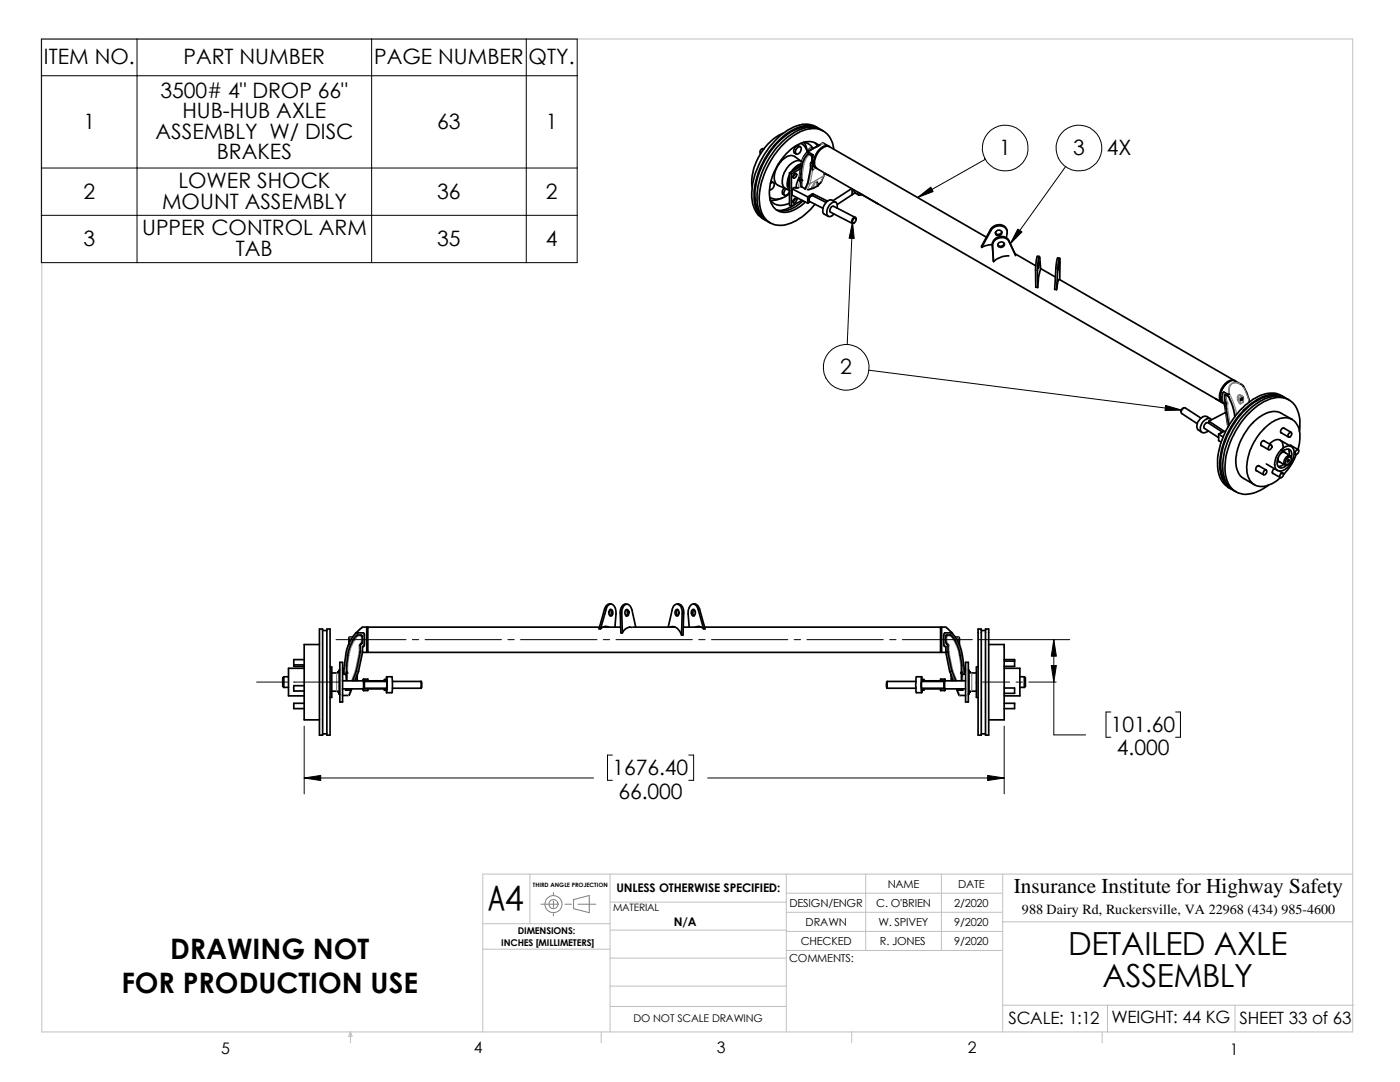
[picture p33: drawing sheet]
<svg xmlns="http://www.w3.org/2000/svg" width="279mm" height="216mm" viewBox="0 0 279 216" stroke-linecap="round" stroke-linejoin="round" font-family="sans-serif">
<defs><g id="words">
<text font-size="7.7" x="97.5" y="181.7">A4</text>
<g font-size="6.3">
<text x="213.2" y="190.6">DETAILED AXLE</text>
<text x="220" y="196.9">ASSEMBLY</text>
</g>
<g font-size="5.6">
<text x="34" y="191.4">DRAWING NOT</text>
<text x="24.2" y="198.1">FOR PRODUCTION USE</text>
</g>
<g font-size="4.2">
<text x="8.8" y="12.8">ITEM NO.</text>
<text x="36.6" y="12.8">PART NUMBER</text>
<text x="74.7" y="12.8">PAGE NUMBER</text>
<text x="105.5" y="12.8">QTY.</text>
<text x="32" y="19.5">3500# 4&quot; DROP 66&quot;</text>
<text x="36.4" y="23.6">HUB-HUB AXLE</text>
<text x="16.6" y="25.7">1</text>
<text x="31" y="27.7">ASSEMBLY W/ DISC</text>
<text x="87.2" y="25.7">63</text>
<text x="108.9" y="25.7">1</text>
<text x="43.3" y="31.8">BRAKES</text>
<text x="199.4" y="30.9">1</text>
<text x="214.2" y="30.9">3</text>
<text x="220.9" y="31">4X</text>
<text x="16.6" y="39.6">2</text>
<text x="32.3" y="41.6">MOUNT ASSEMBLY</text>
<text x="35.6" y="37.5">LOWER SHOCK</text>
<text x="87.2" y="39.6">36</text>
<text x="108.9" y="39.6">2</text>
<text x="28.4" y="47">UPPER CONTROL ARM</text>
<text x="16.6" y="49">3</text>
<text x="47.1" y="51.1">TAB</text>
<text x="87.2" y="49">35</text>
<text x="108.9" y="49">4</text>
<text x="167.7" y="74.6">2</text>
<text x="221.7" y="146">101.60</text>
<text x="122.2" y="154.6">1676.40</text>
<text x="222.9" y="150.7">4.000</text>
<text x="123.4" y="159.3">66.000</text>
<text x="202.4" y="178.3">Insurance Institute for Highway Safety</text>
</g>
<g font-size="3.4">
<text x="201.3" y="204.3">SCALE: 1:12</text>
<text x="221.8" y="204.1">WEIGHT: 44 KG</text>
<text x="247.4" y="204.3">SHEET 33 of 63</text>
</g>
<g font-size="3.2">
<text x="44.2" y="210.2">5</text>
<text x="94.6" y="210.2">4</text>
<text x="143" y="210.2">3</text>
<text x="193.2" y="210.2">2</text>
<text x="245.4" y="210.4">1</text>
</g>
<text font-size="2.8" x="204" y="182.4">988 Dairy Rd, Ruckersville, VA 22968 (434) 985-4600</text>
<g font-size="2.4">
<text x="123" y="178">UNLESS OTHERWISE SPECIFIED:</text>
<text x="134.5" y="184.8">N/A</text>
</g>
<g font-size="2.2">
<text x="177.2" y="177.1">NAME</text>
<text x="191.2" y="177.1">DATE</text>
<text x="157.6" y="180.9">DESIGN/ENGR</text>
<text x="160.8" y="184.7">DRAWN</text>
<text x="174.9" y="180.9">C. O'BRIEN</text>
<text x="175.3" y="184.7">W. SPIVEY</text>
<text x="190.4" y="180.9">2/2020</text>
<text x="190.4" y="184.7">9/2020</text>
<text x="157.5" y="191.9">COMMENTS:</text>
<text x="159.8" y="188.5">CHECKED</text>
<text x="175.6" y="188.5">R. JONES</text>
<text x="190.4" y="188.5">9/2020</text>
</g>
<text font-size="2.1" x="126.4" y="203.9">DO NOT SCALE DRAWING</text>
<text font-size="2" x="122.3" y="181.7">MATERIAL</text>
<g font-size="1.9">
<text x="100" y="188.8">INCHES [MILLIMETERS]</text>
<text x="103.3" y="186.4">DIMENSIONS:</text>
</g>
<text font-size="1.2" x="106.3" y="177.1">THIRD ANGLE PROJECTION</text>
</g></defs>
<g fill="none" stroke="#c0c0c0" stroke-width=".2">
<path d="M8.3 7.8h261.7v198.1h-261.7zM105.7 174.4v9.9M121.8 174.4v31.5M156.9 174.4v31.5M156.9 178.2h43M172.8 174.4v15.3M187.9 174.4v15.3M200.1 174.4v31.5M270 174.4h-173.6v31.5M96.4 184.3h25.4M96.4 189.4h25.4M121.8 196.8h35.1"/>
<path d="M121.8 191.2h35.1M121.8 180h35.1M121.8 185.6h35.1M156.9 189.7h43M156.9 182h43M156.9 185.8h43.2M200.1 183.9h69.9M69.9 205.9v2.2M69.9 205.9l.4 .9h-.7zM120 205.9v2.2M121.8 200.8h35.1M170 205.9v2.2"/>
<path d="M200.1 200.6h70.1M220 205.9v2.2M221 200.6v5.4M246.5 200.6v5.3"/>
</g>
<g fill="none" stroke="#808080" stroke-width=".2">
<path d="M159.7 36.1l-.4 1.4M159.8 33.1h.1M159.9 33.1h.1M159.9 34.8v2.5M159.9 34.8h.2M159.9 36.5l-.3 .9M159.9 33.1l-.4 2.9M160.1 33.2l.3 .1M160.1 33.2l-.1 .1M160.1 33.2l-.2 1.6M160.1 34.8v2.6M160.1 36h.1"/>
<path d="M160.4 33.3l-.3 1.5M161.2 36.2l-.5 1.5M161.2 30.7h.1a3.8 3.8 0 0 0-1.2 2.5M161.2 36.2h.1M161.4 36.6l-.6 1.3M161.4 30.4a3.7 3.7 0 0 0-1.5 2.7M161.4 36.6l.3 .1M161.4 30.1h.1M161.4 36.7h.3M161.5 30.8l-.7 1-.4 1.5M161.7 36.7l-.5 1.2M161.8 33.7l-.6 2.5"/>
<path d="M161.8 32.3h.1M161.8 32.5v.1M161.9 32.3h.1M161.9 37.5v.1M162 32.2l-.1 .3M162 37.3l-.1 .2M162 37.3h.2M162.1 32.2l-.3 .2v.2l.2-.1M162.1 29.5l-.3 .1-.3 .5M162.1 33.1l-.7 3.5M162.1 37.3h.1M162.1 37.5l.2 .1"/>
<path d="M162.2 30.9v.5M162.2 32.9v.2M162.2 33.9l-.5 2.8M162.2 37.3l.1 .1M162.3 37.4l-.1 .2-.3-.1M162.3 37.4v.2M162.6 36.4l-.6 .9M162.6 36.4v1M162.6 36.5l-.3 .9M162.8 33.5l-.6 .4M162.9 33.5l-.7 .4M163.1 36.2l-.5 .3"/>
<path d="M163.1 36.2v1M163.1 36.2v.2M163.2 36.2h-.1M163.2 36.2h.1M163.2 36.2l-.1 .4M163.4 36.8v.1M163.8 36.4v.1M164.1 28.6l-.4 .3M164.3 28.6l-3 1.7M164.3 35.1l-2.6 1.6M164.3 35.1l-.5 1.2M164.4 35.1l-2.7 1.6"/>
<path d="M164.4 35.1h-.1M164.4 35l-.1 .1M164.5 34.5l-.1 .6M197.7 45.8l.1 .2M198 48.8l.1 .2M201.3 48l.1 .2M206.7 53.9h.4M210.7 53.5h.4M244 78.6v1.5M244.3 78.2v2.2M244.4 78.9h.1M244.4 78.9v.9"/>
<path d="M244.5 78.9h-.1M244.5 78.9h.3M244.5 78.8v.1M244.6 79.8h-.2l.2 .5M244.6 79.8h.1M244.6 79.8h.2M244.8 78.9v1.1l.2 .3v1.3M245.1 78.7a12.5 12.5 0 0 1 1.4 4.3M247 79.9l.4 .7h.2M247.2 79.8l-.2 .1M247.6 79.8l-.6 .1M247.6 79.8a.32 .32 0 0 1 .1-.3 .32 .32 0 0 1 .3 0v.8"/>
<path d="M247.6 79.8v.8M247.6 76.7a1.52 1.52 0 0 0-1.8-.2 1.52 1.52 0 0 0-.6 1.7v.5M247.7 79a.33 .33 0 0 0-.4-.1 .33 .33 0 0 0-.2 .3l.4 1.3 .5-.2M247.9 79.1a.65 .65 0 0 0-.6 .7M248 79.2l-.4-.4a.45 .45 0 0 0-.4 0 .45 .45 0 0 0-.3 .4l.1 .7M248.1 79.5h.1M248.1 79.9l-.1 .3M248.1 79.5h-.1M248.1 79.4l.1 .7-.2 .2M244.4 80.6l.7 4.4M244.6 80.3h.1M244.6 80.2h.1"/>
<path d="M244.6 80.3l.1 1.3M244.7 80.3h.1M244.7 81.6l.6 3.3M244.9 80.1l-.3 .2M244.9 80.2h.1M245 81.6l.5 2.9M245 80.5l-.3 .1M245 84.9l.1 .1M245 81.5l-.3 .1M245 81.6h-.3M245.1 85l.1 .1M248 80.3l-.4 .3"/>
<path d="M249.3 80.2a9.2 9.2 0 0 0-1.5-3.4 1.46 1.46 0 0 0-2.3 .2 3.2 3.2 0 0 0 .5 3l.8 2.7M67.2 134.3v3.6M69 134.5v1.3M69 137.5v.2M69 130.7l.2 .1M69.2 132.8h.2M69.2 130.8l-.5 3.7M69.4 132.8l-.1 3M69.4 130.8h.1M69.5 130.8h.1M69.6 127.6h.3M69.6 130.8l-.2 2"/>
<path d="M69.8 127.1l-.2 1.4M69.9 127.7l.1 .1M69.9 127.7h.1M69.9 137.7l-.3 1.1M70 127.8h.1M70 137.5l-.1 .2M70.3 127.1l-.5 .5 .2 .2M70.9 135.7l.2 .1M70.9 133.8l.2 .1M70.9 133.8l-.8 2M71.1 135.8h.1M71.1 135.8h-.1"/>
<path d="M71.3 134.7l-.2 1.1M71.3 133.9l.2 .1M71.3 133.9l-.7 1.9M71.3 127l-.3 .4a7.8 7.8 0 0 0-1.4 3.4M71.4 126.9h.6M71.4 133.9v.1M71.4 126.3a8.8 8.8 0 0 0-2.2 4.5M71.4 126.7v.3l-.2-.2M71.4 133.9l.1 .1M71.7 130.1l.2 .1M71.7 128.9h.2M71.7 130.1h.2"/>
<path d="M71.7 130.1l-.8 3.7M71.7 128.7v1.4M71.7 128.7h.1M72 128.4l.1 .2M72 126.9l.1 1.4-.4 .4M72 126.7v.2M72 128.4v.1M72.1 128.1h.2M72.1 127h.2M72.3 129.1l-1 4.8M72.4 125.1l-1.1 1.2M72.5 126.3v2.7"/>
<path d="M120.6 121.5h.4M123.8 122.3h.3M136.1 122.3h.3M139.3 121.5h.3M188.6 126.3v2.7M188.7 125.1l1.1 1.2M188.8 129.1l.9 4.8M188.8 128.1h.2M188.8 127h.2M189 128.2l.1 .2M189.1 128.4l-.1 .2M189.1 128.4l.3 .3v1.4"/>
<path d="M189.1 126.7v.2M189.2 128.9h.2M189.2 130.1h.2M189.4 130.1l.8 3.7M189.4 130.1l-.2 .1M189.6 134h.1M189.7 126.7v.2M189.7 133.9v.1M189.7 133.9l.8 1.9M189.7 133.9l-.2 .1M189.7 126.3a8.1 8.1 0 0 1 2.2 4.5M189.7 127a8.2 8.2 0 0 1 1.7 3.8"/>
<path d="M189.8 134.7l.2 1.1M189.9 126.8l-.1 .2h-.8v1.3M190 135.8h.1M190.2 133.8l.8 2M190.2 133.8l-.3 .1M190.2 133.8l-.2 .1M190.2 135.7l-.2 .1M190.8 127.1l.4 .5h.3M191.1 137.5l.1 .2M191.2 137.7l.4 1.1M191.3 127.7l.2 .8M191.3 127.7h-.2"/>
<path d="M191.3 127.1l-.1 .6M191.4 130.8l.3 2M191.6 130.8h-.2M191.7 132.8v3M191.7 132.8h.2M191.7 134.3h.1M191.9 130.8l.5 3.7M192.1 130.7l-.2 .1M192.2 134.5v1.3M192.2 137.5v.2M193.9 134.3v3.6M110.4 178.1v.4"/>
<path d="M110.4 179.8v1.3M114.5 179.5l3.1-.8v3.4l-3.1-.8zM107.9 180.4h3.6M110.4 182.3v.5M112.8 180.4h1.2M115.3 180.4h3.6"/>
<circle cx="110.4" cy="180.4" r=".92"/>
<circle cx="110.5" cy="180.4" r="1.71"/>
</g>
<g fill="none" stroke="#000" stroke-width=".34">
<path d="M152.4 29.8a.56 .56 0 0 0-.6 .2 .56 .56 0 0 0 0 .6M153.7 39.9a2.83 2.83 0 0 0 3.9 .6M153.8 36.6a.44 .44 0 0 1 .6-.2 .44 .44 0 0 1 .1 .6v.2a.99 .99 0 0 1-.9 .7M153.8 36.2l.5 .2M155.5 32.6a3.6 3.6 0 0 0-.5 4.2l1.8 .9M156 31.9l-.6 .8M156 39.5l-.9 .4-1.3 .1M156.3 26.6a11.2 11.2 0 0 0-6.2 10.7M156.5 37.5l-.1 .1a.76 .76 0 0 0 .2 1.3M156.8 37.7l.8 .3M156.9 37.7l-.3 .3a.56 .56 0 0 0-.2 .5 .56 .56 0 0 0 .4 .5 .99 .99 0 0 0 .8-.9M157.4 36.2l.2 .4"/>
<path d="M157.6 38.7a3.4 3.4 0 0 1-4 .7M157.6 34.8l-.3 .7a2.23 2.23 0 0 0 .3 2.5M157.6 35.3v.1a2.45 2.45 0 0 0 0 2.1M157.6 34.5l.3 .2M157.6 34.5v6.5l.3 .2M157.9 34.7v6.5M158.1 37.7l3.1 1.6M158.1 37.7v1.2l3.1 1.7M158.5 39.7a.29 .29 0 0 1 .4-.1 .29 .29 0 0 1 .1 .4 .38 .38 0 0 1-.3 .5 .38 .38 0 0 1-.5-.2zM158.5 40l-.3 .1M158.6 34.7a.28 .28 0 0 1 .4 0 .28 .28 0 0 1 0 .4 .38 .38 0 0 1-.3 .4 .38 .38 0 0 1-.5-.2zM158.6 34.6l-.1 .4-.3 .3"/>
<path d="M158.6 39.6l-.1 .4-.3 .3M159 33.4h.4M159 29.6a.45 .45 0 0 1 .5-.4 .45 .45 0 0 1 .4 .5v.2a.7 .7 0 0 1-.4 .7 .7 .7 0 0 1-.8 0l.1-.6zM159.4 37.5l-.9-.1-.4 .3M159.5 35.5l-.5 1.2-.1 .8M159.7 29.3l-.3-.2a.93 .93 0 0 0-.8 1.5l.3 .1M159.7 33.7l-1.8 1M159.8 33l-.7 .3-.8 .8M159.8 33.2l-2.2 1.3M159.8 36.4l.1 .9M159.9 34.8h.1M159.9 34.8v1.1l.2 .1-.1-.1"/>
<path d="M159.9 32.7a3.2 3.2 0 0 0-2 1.6M159.9 37.3l.8 .4M159.9 35.9l-.1 .5M160 32.3l-1.4-1.1a2.07 2.07 0 0 0-2.5 .8l-.3 .3M160 32.3a2.2 2.2 0 0 0-2.7 1 4 4 0 0 0-1 3.9l.5 .5M160 32.3h.1M160.1 40l-2.2 1.2M160.3 28.4a2.22 2.22 0 0 1 2 1.2M160.4 28.4l.5 .8 .2 1.2a2.4 2.4 0 0 0-1.3-1.8M161.2 36.5h.1M161.2 36.5l-.5 1.3M161.2 39.3v1.3"/>
<path d="M161.4 30.1l-.1 .1a4 4 0 0 0-1.5 2.9l-.3 2.3a.61 .61 0 0 0 .3 .9v.1M161.4 30.1v.3l.9 .5-.2 .9v.8l.2 .5-.2-.1M161.4 30.1h.1M161.9 32.5l-.1 .1v1.1l-.6 2.7M161.9 32.5l.2-.1v-1.1l-.7-.6a3.4 3.4 0 0 0-1.4 2.6l-.1 1.5M161.9 32.5l-.1 .1M161.9 39.1l-.3 .2-.1 .7M162.1 33l.8 .6M162.1 33l.1 .9M162.2 39a.77 .77 0 0 0-.6 1.2l2.7 1.4M162.2 25.4a6.8 6.8 0 0 0-5.8 2 15.9 15.9 0 0 0-5.7 12.2 4.9 4.9 0 0 0 1.3 3.4M162.2 39l2.6 1.4"/>
<path d="M162.2 38.7l2.9 1.4M162.2 38.7l-1 .6M162.2 38.7v.3M162.2 29.6a.54 .54 0 0 0-.6 0 .54 .54 0 0 0-.2 .5M162.2 33.9h.1M162.6 28.5l.6 .6M162.9 28.7l.3 .4M163.1 36.4v.7M163.2 25.5a5.3 5.3 0 0 0-5.7 .3 16.2 16.2 0 0 0-7.4 14 4.8 4.8 0 0 0 2.6 4.1M163.4 29a3.3 3.3 0 0 0-4.1-.2 11.5 11.5 0 0 0-5.6 11 3.1 3.1 0 0 0 5 2l1-.6 1-.9M163.4 36.8l-.2 .3-.9 .5-1.1 .2M163.4 36.8v.1"/>
<path d="M163.5 25.7a5.1 5.1 0 0 0-5.6 .4 16.2 16.2 0 0 0-7.4 13.5 4.8 4.8 0 0 0 2.5 4.4M163.7 28.9l-2.3 1.2M163.8 36.4l-.4 .4M164.3 26.2a5.5 5.5 0 0 0-6.5 .7 16.4 16.4 0 0 0-6.7 13.1 4.9 4.9 0 0 0 2.6 4.5M164.5 34.7l1.1 .4M164.5 34.5l-.6 1.8M165.4 29.2l-1.3-.7-2.3 1.4M165.5 29.3a1.66 1.66 0 0 0-2.2 .8l-.5 .8a1.88 1.88 0 0 0 .2 2.7M166.4 29.8a4.2 4.2 0 0 0-6.2-3.7 16.1 16.1 0 0 0-8.6 12.7 5.7 5.7 0 0 0 2.2 5.7 5.3 5.3 0 0 0 5.4-.7 14.2 14.2 0 0 0 3.4-3M170 37.6l-3.8 2.4M170.1 37.7v1.2M170.1 38.9l-3 1.9"/>
<path d="M170.4 37.9l.1 .5 .9 .5M170.6 38.5l-.5 .4M171.2 38.3a.5 .5 0 0 0 .2 .6 .5 .5 0 0 0 .6-.1M171.5 38.5l3.6 2.1M158.6 40.8l-.1 .1a5 5 0 0 1-3.2 1.1M160.2 40.1a5.2 5.2 0 0 1-5.3 1.8M161.7 40.3l-.5 .3M166.8 40.3l-.8-.4a1.92 1.92 0 0 0-1.8 2.1l.2 .7 .9 .5M167 41.5a.75 .75 0 0 0 0-.9 .75 .75 0 0 0-.8-.2 2.04 2.04 0 0 0-.9 2.7 .96 .96 0 0 0 1.2-.4M170.3 43.7a.32 .32 0 0 1 .5-.1 .32 .32 0 0 1 0 .5 .32 .32 0 0 1-.3 .4 .32 .32 0 0 1-.4-.3zM170.7 43.4l-4.4-2.3a.81 .81 0 0 0-.6 1.2l4.4 2.3M170.9 43.7a.34 .34 0 0 0-.3-.4 .34 .34 0 0 0-.4 .3l-.1 .1a.59 .59 0 0 0 .1 .9l.3-.2"/>
<path d="M175 40.6h.2M196.8 47.3l-31.2-18a1.85 1.85 0 0 0-2.2 .9l-.4 .7a2.16 2.16 0 0 0 .1 2.8l80.8 46.6M198 48.8a1.81 1.81 0 0 1 1.4-1.5 1.81 1.81 0 0 1 1.9 .7l1.4 2.9M198 48.8l-.8 .1-1.3 .5M198 48.8l.3 3.4M198.8 46.1a.6 .6 0 0 1 .9-.2 .6 .6 0 0 1 .2 .8 .6 .6 0 0 1-.8 .3 .49 .49 0 0 1-.4-.4 .49 .49 0 0 1 .1-.5zM199.2 48.6a.62 .62 0 0 1 .9-.3 .62 .62 0 0 1 .2 .8 .62 .62 0 0 1-.8 .2 .62 .62 0 0 1-.3-.7zM199.9 46.2a.7 .7 0 0 1-.5 .6 .7 .7 0 0 1-.7-.3M200.4 48.6a.72 .72 0 0 1-.5 .5 .72 .72 0 0 1-.8-.2M200.8 47.5l.2-1a1.42 1.42 0 0 0-2-1.4l-.5 .2-.6 .5-2 3.6M201 46.1a1.79 1.79 0 0 0-1.6-1.3 1.79 1.79 0 0 0-1.7 1l-1.8 3.3v.3M201.3 51.1a4.5 4.5 0 0 0-3 1.1"/>
<path d="M202.6 50.6l4.1 2.4M202.7 51l-1.3-2.8a1.82 1.82 0 0 0-1.9-.7 1.82 1.82 0 0 0-1.4 1.5l.2 3.2M207.3 52.2l-.1 1.4zM207.4 51.2l.3 2.5-.4 1.2-.2 2.5v-4.1zM207.4 51.2l-.3-.1a5.9 5.9 0 0 0-.4 2.8v3.4l.4 .1M207.7 53.6l3 1.7M211.4 52.5l-.1 1.4zM211.4 55.8l-.2 .3-.3 1.7M211.4 55.8l35 20.1M211.5 51.5h-.5l-.2 1.3-.3 4.9 .4 .1M211.5 55.8v-3.6a.52 .52 0 0 0-.1-.7l-.3 1.8-.2 4.5M242.6 79.5l1.8 1.1"/>
<path d="M245.3 76.2a3.7 3.7 0 0 0-1.8 3M245.4 78.7h-.3l-.9-.5a1.7 1.7 0 0 0 .2 2.4M246.5 76a1.98 1.98 0 0 0-2.5 1.2l-.4 .7a1.84 1.84 0 0 0 .4 2.4M247.6 76.7l-1.1-.7a2.23 2.23 0 0 0-2.5 1.6l-.1 .2a2.05 2.05 0 0 0 .2 2.6l.3 .2M247.6 76.7h.1M247.7 76.7l.4 .3M247.7 79l.4 .3v.6M247.7 79.5l-.1 .1M247.8 79.5h.2l-.2 .4a.21 .21 0 0 1-.2-.2 .21 .21 0 0 1 .2-.2zM248.1 77l.7 1.3 .6 1.9M248.1 77v.1M255.1 79a6.9 6.9 0 0 0-5.7 2 15.7 15.7 0 0 0-5.7 12.6 5.1 5.1 0 0 0 1.3 3.1"/>
<path d="M256.2 79.2a5.1 5.1 0 0 0-5.7 .3 16.4 16.4 0 0 0-7.5 13.5 4.9 4.9 0 0 0 2.6 4.5M256.5 79.4a5.2 5.2 0 0 0-6 .6 16.4 16.4 0 0 0-7 13.6 4.7 4.7 0 0 0 2.4 4.1M257.3 79.8a4.9 4.9 0 0 0-5.4 0 16.1 16.1 0 0 0-7.8 14.2 4.8 4.8 0 0 0 2.6 4.1M236.2 81.4l-.4 .3-.1 .4M239.7 83.4l-3.1-2a.74 .74 0 0 0-.7 .3 .74 .74 0 0 0-.1 .8l3.1 2M241.3 84l3 2.1-1.1 .5M241.3 84v.5M241.6 83.6l-.7-.5a1.85 1.85 0 0 0-2.1 1.9l.3 .7 .8 .6M241.8 83.7a1.13 1.13 0 0 0-1.7 .4l-.1 .2a1.42 1.42 0 0 0 0 2l.4 .1 .7-.4M243.2 86.6l.9 .6M243.2 86.6v1.3l.5 .3M243.8 86.3l-.2 .1"/>
<path d="M244 86.2l-2.9-1.8a.77 .77 0 0 0-.7 1.1l2.8 1.8M244.4 80.6l.7 4.5M244.6 82.3l-3.3 1.7M246.4 83.1a8.7 8.7 0 0 0-1.4-4.1l-.6-.2v1.2l.3 .4v1.2l.5 3.3M250.7 93.9l1.5 .8M251.2 92.9l1.5 .9M251.3 93a.57 .57 0 0 0-.6 .3 .57 .57 0 0 0 .1 .6M251.7 88.9l1.5 .8M252.2 87.9l1.5 .9M252.2 94a.34 .34 0 0 1 .6-.2 .34 .34 0 0 1-.1 .6 .32 .32 0 0 1-.3 .4 .32 .32 0 0 1-.3-.4zM252.3 88a.56 .56 0 0 0-.6 .3 .56 .56 0 0 0 .1 .6M252.7 92.6l2.3 1.3"/>
<path d="M253.3 89a.33 .33 0 0 1 .5-.1 .33 .33 0 0 1-.1 .5 .33 .33 0 0 1-.3 .4 .33 .33 0 0 1-.3-.5zM253.4 88.6v-.1a1.63 1.63 0 0 1 2.3-.4 2.15 2.15 0 0 1 .2 1.9M254 94.4l1.5 .9M254.3 93.5l-.3 .3a.41 .41 0 0 0 .1 .7M255.1 91.3a.6 .6 0 0 0 .4 .9M255.1 92l1.4 .8M255.2 92.1h.1M255.4 94l.6 .4M255.5 87.8l2.2 1.3M255.6 94.5a.32 .32 0 0 1 .5 0 .32 .32 0 0 1 0 .5 .39 .39 0 0 1-.3 .3 .39 .39 0 0 1-.4-.1zM255.6 89.8a1.75 1.75 0 0 1 2.3-.5 3.4 3.4 0 0 1-1.1 4.1 1.45 1.45 0 0 1-2.2 .1 3.6 3.6 0 0 1 1-3.7zM255.6 86.3l1.6 .9"/>
<path d="M255.6 89.8l.4 .2M256.2 85.4l1.5 .9M256.2 92.6l-.5 .4-.6 .1M256.2 90.2l1.3 .7M256.2 90.2l.1 .1M256.3 85.5a.55 .55 0 0 0-.6 .2 .55 .55 0 0 0 .1 .7M256.6 90.4a.59 .59 0 0 0-1 .1M256.9 91.4a.46 .46 0 0 1 .7-.1 .46 .46 0 0 1 0 .7 .66 .66 0 0 1-.3 .6 .66 .66 0 0 1-.8-.1l.1-.7zM257 91.8v.1M257.1 89.6l.2 .3v.9M257.1 91.7l.2 .1a.23 .23 0 0 1-.1 .3 .23 .23 0 0 1-.3 0zM257.3 88.9h.4"/>
<path d="M257.3 86.4a.3 .3 0 0 1 .5 0 .3 .3 0 0 1-.1 .4 .37 .37 0 0 1-.5 .4 .37 .37 0 0 1 0-.6zM257.6 88.9l1.5 .8M257.7 91.3a1.02 1.02 0 0 0 0-1.2 1.02 1.02 0 0 0-1.1-.4 2.7 2.7 0 0 0-1.5 3.4 1.18 1.18 0 0 0 1.7-.3M257.7 91.6a.57 .57 0 0 0-.4-.7 .57 .57 0 0 0-.7 .4l-.3 .5a.63 .63 0 0 0 .4 1l.4-.2M257.9 83.7l-2.2-1.2a3.8 3.8 0 0 0-4 .5 11.7 11.7 0 0 0-5 9.7 3.5 3.5 0 0 0 1.5 2.8l2.2 1.2M258.3 90.5l.3 .1M258.7 90.7l-.1 .3a12.1 12.1 0 0 1-2.5 3.7M258.7 89.9a.31 .31 0 0 1 .5-.1 .31 .31 0 0 1-.1 .5 .36 .36 0 0 1-.2 .3 .36 .36 0 0 1-.4-.1zM259 89.7l.2-.5a5.4 5.4 0 0 0-1-5.3 3.5 3.5 0 0 0-4 .2 11.4 11.4 0 0 0-5.3 10.2 2.98 2.98 0 0 0 4.5 2.4l1.4-.7 .7-.7M259.3 86.1a6.4 6.4 0 0 0-1.5-5.9 4.5 4.5 0 0 0-5-.3 16.1 16.1 0 0 0-8.1 11.1l-.1 .5a6.8 6.8 0 0 0 1.6 6.3 4.9 4.9 0 0 0 5.6-.1l1.4-.9M56.6 135v2.2M56.6 135l-.2 .3v1.6l.2 .3"/>
<path d="M56.6 137.2h1M56.6 135h1M58.6 132.7v.3h2.1M58.6 132.7h2.1M60.7 131.6h-2.1v1.1M60.7 136.8h-2.1v1.1h2.1M60.7 133.3h-3.1v5.6h3.1M63.8 125.5h.6v21.2h-.6zM63.8 128.6h-3.1v15h3.1M64.4 125.8h.8M65.2 125.5h.7v21.2h-.7zM65.9 133.1h.3v6l-.3 .1"/>
<path d="M66.2 137.9h1.2l.2 .2 .1 .4M67.7 133.8l-.3 .4-1.2 .1M67.8 133.7a.52 .52 0 0 0-.1 .8v3.3a.52 .52 0 0 0 .1 .7M67.8 132.2h.6v7.9h-.6zM68.4 138.8h1.2M68.4 133.5h.2M68.4 135.8h8.7v.2M68.6 133.5v1h.4l.1 .3M69.1 134.8l.1 1M69.1 137.5l-.1 .2h1.1M69.1 134.8l.3-4.2 .4-1.5 .6-1.3 .7-.9 .3-.2h.7l.2 .3v1.2l-.4 .5v1.5l-.8 3.7-.7 1.9M69.1 134.1l.2 .2"/>
<path d="M69.1 134.1h.1M69.2 134.1l.2 .2M70.1 137.7l-.3 .9-.2 .1M70.2 137.5l-.1 .2M70.5 127l-.9 .2v1.4M71.1 126.2l-1 1.4-.8 1.8-.7 4.1M71.3 134.7v1.1M72.3 125.2l-1.1 1 1.3 .1a1.41 1.41 0 0 1 .2 1.3v.3a.99 .99 0 0 1-.1 1.1h-.3v1.1M72.3 130.1v.1M72.3 130.2l-.8 3.8-.7 1.8M72.3 130.2h.9M72.5 137.5h.1"/>
<path d="M72.5 137.5l.1 .3M72.5 135.8h.1M72.6 135.5l-.1 .3M72.6 137.2l.1 .1M72.6 135.5h.8v.3M72.6 135.8v1.7M72.7 136v1.3M72.7 136h4.5v.4v.9h-4.5M72.7 136l-.1 .1M73.2 125.1l-.9 .1M73.2 125.1v5.1M73.2 125.1l.2 .2"/>
<path d="M73.4 130l-.2 .2M73.4 137.5v.3h-.8M76.7 137.5v.2h.4M77.1 137.5l.1 .7M77.1 135.8l.1-.8v3.2M77.1 135.6h-.4v.2M77.1 137.3v.2h-8.7M77.2 135h1l.1 .7-.1 2.5h-1M78.3 137.3h5.7M78.3 136h5.8M84 136l.2 .1v1.1l-.2 .1zM119.6 125.1h-46.2v5.1h114.3v-5.1h-47.1"/>
<path d="M120.3 125.1h3.6M120.8 125l.4 .1M121.5 125.1a1.43 1.43 0 0 0-1.7 .4M121.7 121.7a.42 .42 0 0 1 .5 0 .42 .42 0 0 1 .1 .5 .43 .43 0 0 1-.1 .6 .43 .43 0 0 1-.6-.1l-.1-.5zM121.8 121.6v.1a.87 .87 0 0 1 0 1.2M121.9 120.5a1.21 1.21 0 0 0-1.3 1l-1.1 4h.3M122.7 125.1l.2-2.6a1.68 1.68 0 0 0-1-2 1.13 1.13 0 0 0-.9 1l-1.2 4M124.9 121.7a.54 .54 0 0 1 .6 .2 .54 .54 0 0 1 0 .7 .37 .37 0 0 1-.4 .3 .37 .37 0 0 1-.3-.4zM125 121.7a.87 .87 0 0 1 0 1.2M125.1 120.6a1.39 1.39 0 0 0-1.3 1.7l.1 4h.3M125.6 125.1h.1M126.1 125.2a1.75 1.75 0 0 0-1.9 1.1"/>
<path d="M126.3 125.1h8.4M126.9 125.1l-.8-3.4a1.14 1.14 0 0 0-1.3-1.1 2.03 2.03 0 0 0-.7 1.7l.1 4M133.3 125.1l.9-3.4a.95 .95 0 0 1 .4-1 .95 .95 0 0 1 1 .1 2.27 2.27 0 0 1 .5 1.5l-.1 4.4M133.6 125.1a1.87 1.87 0 0 1 2.4 1.6M134.3 125.1h-.4M134.9 121.7a.51 .51 0 0 1 .6 .2 .51 .51 0 0 1 0 .6 .4 .4 0 0 1-.5 .4 .4 .4 0 0 1-.3-.6zM135.1 120.5a1.41 1.41 0 0 1 1.3 1.8l-.1 4.4h-.3M135.3 121.6l-.3 .6 .3 .7M136.4 125.1h3.6M137.5 125.1l-.2-2.6a1.65 1.65 0 0 1 1.1-2 1.28 1.28 0 0 1 .9 1l1.1 4M138.2 121.7a.65 .65 0 0 1 .6 .4 .65 .65 0 0 1-.3 .8 .71 .71 0 0 1-.5-.5 .71 .71 0 0 1 .2-.7zM138.4 120.5a1.21 1.21 0 0 1 1.2 1l1.1 4h-.3"/>
<path d="M138.5 121.6l-.2 .2a.85 .85 0 0 0 .2 1.1M138.8 125.1a1.43 1.43 0 0 1 1.6 .4M139.5 125l-.4 .1M177.1 136v1.3M177.1 136l-.2 .4 .1 .8 .1 .1M177.1 137.3h5.7M177.1 136h5.7M183.9 135l.1 .8M183.9 135l-.1 1.3 .1 1.9 .1-.7M183.9 135h-1l-.1 1.5v1.7h1.1M184 135.8h8.7M184 137.5h8.7"/>
<path d="M184 135.8v.2M184 137.3v.2M184 135.6h.4v.2M184.4 137.5v.2h-.4M187.7 130l.2 .2M187.7 137.5v.3h.9M187.9 125.1l.9 .1M187.9 125.1v5.1M187.9 125.1l-.2 .2M187.9 130.2h.9M188.4 136v1.3M188.4 136l-4.5 .1v1.2h4.5"/>
<path d="M188.4 136l.1 .1M188.5 137.2l-.1 .1M188.5 135.8v1.7M188.6 135.5v.3M188.6 135.5h-.9v.3M188.6 135.8h.1M188.6 137.5v.3M188.6 137.5h.1M188.8 130.1v.1M188.8 130.2l.7 3.8 .7 1.8M188.8 125.2l1.1 1M189.8 134.7v1.1"/>
<path d="M189.9 126.2l-1.3 .1a5.1 5.1 0 0 0-.2 2.6l.4 .1v1.1M189.9 126.2l1.2 1.7 .5 1.1 .4 1.7M190.6 127l.8 .2 .1 1.4M190.9 137.5l.1 .2M191 137.7l.4 1 1.3 .1M191.6 130.8l-.4-1.7-.8-1.7-.6-.7h-1v1.5l.4 .7v1.3l.7 3.7 .9 1.9M191.6 130.8a16.2 16.2 0 0 1 .3 4.6v.4M191.9 134.1l-.2 .2zM191.9 137.5l.3 .2h-1.2M191.9 134.1h.1M192.1 130.7l.3 2.8M192.4 133.5v1h-.3l-.2 .3"/>
<path d="M192.4 133.5h.3M192.7 132.2h.6v7.9h-.6zM193.3 133.7a.52 .52 0 0 1 .1 .8v3.3a.52 .52 0 0 1-.1 .7M193.4 133.8l.1 .2 .2 .2 1.2 .1M194.9 137.9h-1.2l-.2 .2-.1 .4M195.2 125.5h.6v21.2h-.6zM195.2 133.1h-.3v6l.3 .1M195.8 125.8h.9M196.7 125.5h.6v21.2h-.6zM197.3 128.6h3.1v15h-3.1M200.4 137.3h2.1v1h-2.1M200.4 131.6h2.1v.3"/>
<path d="M200.4 133.3h3.1v5.6h-3.1M200.4 131.9h2.1M202.5 131.9v1.1h-2.1M203.5 137.2h.9M203.5 135h.9M204.4 135v2.2M204.4 135l.2 .3v1.6l-.2 .3M60.7 140.3h-2.1v1.1h2.1M64.4 146.4h.8M195.8 146.4h.9M200.4 140.3h2.1v1.1h-2.1"/>
</g>
<g fill="#000">
<circle cx="161.9" cy="32.5" r=".17"/>
<circle cx="245" cy="84.9" r=".17"/>
<circle cx="68.6" cy="133.5" r=".17"/>
<circle cx="192.4" cy="133.5" r=".17"/>
</g>
<g fill="none" stroke="#000" stroke-width=".2">
<path d="M8.3 7.8h106.9v44.6h-106.9zM8.3 15.1h106.9M27.3 7.8v44.6M74.2 7.8v44.6M105 7.8v44.6M8.3 33.5h106.9M196.6 31.8l-13.5 7.6M212.6 33.3l-11 15.4M8.3 43h106.9M170.1 44.3l-1 24.4M173.4 73.9l62.4 7.9M51.2 136.1h6.3"/>
<path d="M58.6 136.1h9M67.1 127.6h13.9M82.3 127.6h1.3M84.8 127.6h15.3M101.3 127.6h1.3M103.9 127.6h15.2M120.4 127.6h1.3M122.9 127.6h15.3M139.4 127.6h1.3M142 127.6h15.2M158.5 127.6h1.3M161 127.6h15.3"/>
<path d="M177.5 127.6h1.3M180.1 127.6h14M195.3 127.6h18.2M196.1 136.1h5.4M202.8 136.1h1.2M205.3 136.1h5.5M210.3 127.6v19h6.4M60.7 144.9v13.5M60.7 155.2h57.7M122.2 150.7h-1v5h1M137.5 150.7h.9v5h-.9M141.2 155.2h59.2"/>
<path d="M200.4 144.9v13.5M221.7 142.1h-1v5h1M234.6 142.1h1v5h-1"/>
<circle cx="200.6" cy="29.6" r="4.6"/>
<circle cx="215.3" cy="29.6" r="4.6"/>
<circle cx="168.9" cy="73.3" r="4.6"/>
</g>
<path d="M183.1 39.4l2.7-2.1 .4 .9zM170.1 44.3l.4 3.3-1-.1zM203.1 45.7l.9 .6-2.4 2.4zM232.6 80.9l3.2 .9-3.3 .1zM210.3 127.6l.5 3.3h-1zM209.8 132.8h1l-.5 3.3zM60.7 155.2l3.3-.5v1zM197.1 154.7l3.3 .5-3.3 .5z" fill="#000" stroke="#000" stroke-width=".2"/>
<use href="#words"/>
</svg>
